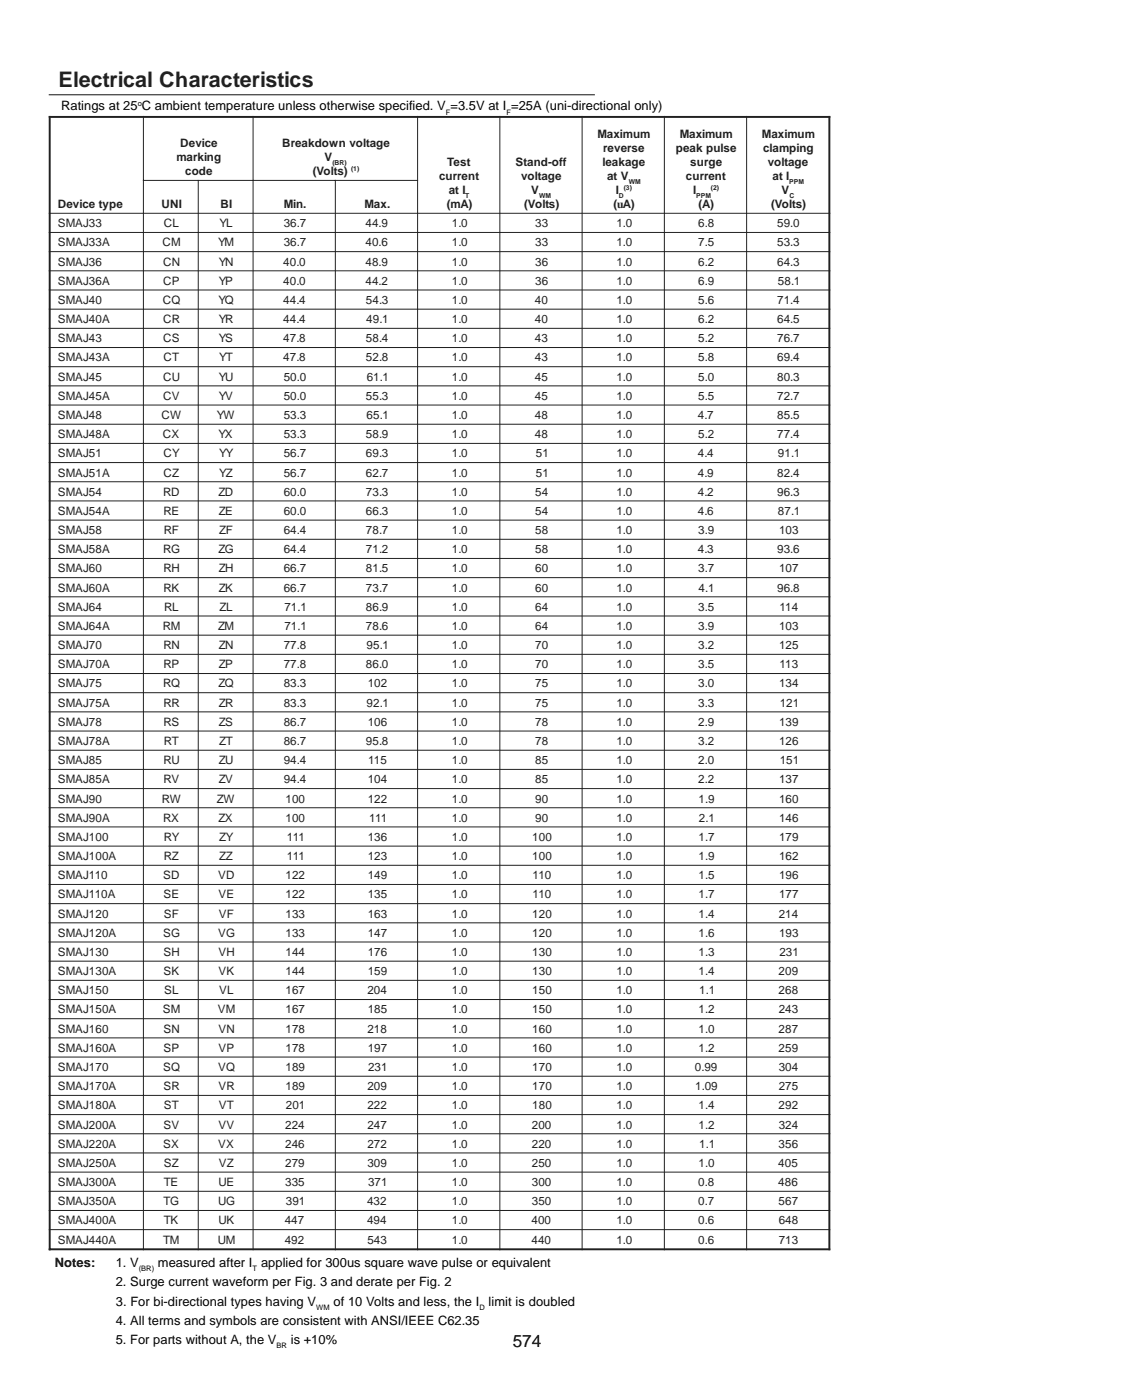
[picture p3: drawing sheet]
<svg xmlns="http://www.w3.org/2000/svg" width="185mm" height="230mm" viewBox="0 0 185 230" stroke-linecap="round" stroke-linejoin="round" font-family="sans-serif">
<defs><g id="words">
<text font-size="3.5" fill="#231f20" x="9.6" y="14.3">Electrical Characteristics</text>
<text font-size="2.8" x="84.2" y="221.4">574</text>
<text font-size="2.1" fill="#010000" x="10" y="18.1">Ratings at 25 C ambient temperature unless otherwise specified. V =3.5V at I =25A (uni-directional only)</text>
<g font-size="2.1">
<text x="9" y="208.1">Notes:</text>
<text x="19" y="208.1">1. V</text>
<text x="25.9" y="208.1">measured after I applied for 300us square wave pulse or equivalent</text>
<text x="19" y="211.3">2. Surge current waveform per Fig. 3 and derate per Fig. 2</text>
<text x="19" y="214.5">3. For bi-directional types having V</text>
<text x="54.8" y="214.5">of 10 Volts and less, the I</text>
<text x="80.2" y="214.5">limit is doubled</text>
<text x="19" y="217.7">4. All terms and symbols are consistent with ANSI/IEEE C62.35</text>
<text x="19" y="220.8">5. For parts without A, the V</text>
<text x="47.7" y="220.8">is +10%</text>
</g>
<g font-size="1.9" fill="#231f20">
<text x="98.1" y="22.7">Maximum</text>
<text x="111.6" y="22.7">Maximum</text>
<text x="125.1" y="22.7">Maximum</text>
<text x="29" y="26.4">marking</text>
<text x="29.6" y="24.1">Device</text>
<text x="30.4" y="28.7">code</text>
<text x="46.3" y="24.1">Breakdown voltage</text>
<text x="51.3" y="28.7">(Volts)</text>
<text x="53.2" y="26.4">V</text>
<text x="72.1" y="29.5">current</text>
<text x="73.4" y="27.3">Test</text>
<text x="84.6" y="27.3">Stand-off</text>
<text x="85.5" y="29.5">voltage</text>
<text x="98.9" y="27.3">leakage</text>
<text x="99" y="25">reverse</text>
<text x="99.7" y="29.5">at V</text>
<text x="110.9" y="25">peak pulse</text>
<text x="112.6" y="29.5">current</text>
<text x="113.3" y="27.3">surge</text>
<text x="125.3" y="25">clamping</text>
<text x="126" y="27.3">voltage</text>
<text x="126.8" y="29.5">at I</text>
<text x="9.5" y="34.1">Device type</text>
<text x="26.5" y="34.1">UNI</text>
<text x="36.2" y="34.1">BI</text>
<text x="46.6" y="34.1">Min.</text>
<text x="59.8" y="34.1">Max.</text>
<text x="73.3" y="34.1">(mA)</text>
<text x="73.7" y="31.8">at I</text>
<text x="86.1" y="34.1">(Volts)</text>
<text x="87.2" y="31.8">V</text>
<text x="100.7" y="34.1">(uA)</text>
<text x="101.1" y="31.8">I</text>
<text x="113.8" y="31.8">I</text>
<text x="114.7" y="34.1">(A)</text>
<text x="126.6" y="34.1">(Volts)</text>
<text x="128.3" y="31.8">V</text>
<text x="9.5" y="37.3">SMAJ33</text>
<text x="9.5" y="40.5">SMAJ33A</text>
<text x="26.7" y="40.5">CM</text>
<text x="26.9" y="37.3">CL</text>
<text x="35.8" y="40.5">YM</text>
<text x="36" y="37.3">YL</text>
<text x="46.6" y="37.3">36.7</text>
<text x="46.6" y="40.5">36.7</text>
<text x="60" y="40.5">40.6</text>
<text x="60" y="37.3">44.9</text>
<text x="74.2" y="37.3">1.0</text>
<text x="74.2" y="40.5">1.0</text>
<text x="87.8" y="37.3">33</text>
<text x="87.8" y="40.5">33</text>
<text x="101.2" y="37.3">1.0</text>
<text x="101.2" y="40.5">1.0</text>
<text x="114.6" y="37.3">6.8</text>
<text x="114.6" y="40.5">7.5</text>
<text x="127.6" y="37.3">59.0</text>
<text x="127.6" y="40.5">53.3</text>
<text x="9.5" y="43.6">SMAJ36</text>
<text x="9.5" y="46.8">SMAJ36A</text>
<text x="26.8" y="43.6">CN</text>
<text x="26.8" y="46.8">CP</text>
<text x="35.9" y="43.6">YN</text>
<text x="35.9" y="46.8">YP</text>
<text x="46.5" y="46.8">40.0</text>
<text x="46.5" y="43.6">40.0</text>
<text x="60" y="43.6">48.9</text>
<text x="60" y="46.8">44.2</text>
<text x="74.2" y="46.8">1.0</text>
<text x="74.2" y="43.6">1.0</text>
<text x="87.8" y="46.8">36</text>
<text x="87.8" y="43.6">36</text>
<text x="101.2" y="46.8">1.0</text>
<text x="101.2" y="43.6">1.0</text>
<text x="114.6" y="46.8">6.9</text>
<text x="114.6" y="43.6">6.2</text>
<text x="127.6" y="43.6">64.3</text>
<text x="127.7" y="46.8">58.1</text>
<text x="9.5" y="49.9">SMAJ40</text>
<text x="9.5" y="53.1">SMAJ40A</text>
<text x="26.7" y="49.9">CQ</text>
<text x="26.8" y="53.1">CR</text>
<text x="35.9" y="49.9">YQ</text>
<text x="35.9" y="53.1">YR</text>
<text x="46.5" y="49.9">44.4</text>
<text x="46.5" y="53.1">44.4</text>
<text x="60.1" y="49.9">54.3</text>
<text x="60.1" y="53.1">49.1</text>
<text x="74.2" y="49.9">1.0</text>
<text x="74.2" y="53.1">1.0</text>
<text x="87.8" y="49.9">40</text>
<text x="87.8" y="53.1">40</text>
<text x="101.2" y="49.9">1.0</text>
<text x="101.2" y="53.1">1.0</text>
<text x="114.6" y="49.9">5.6</text>
<text x="114.6" y="53.1">6.2</text>
<text x="127.6" y="53.1">64.5</text>
<text x="127.6" y="49.9">71.4</text>
<text x="9.5" y="56.2">SMAJ43</text>
<text x="9.5" y="59.4">SMAJ43A</text>
<text x="26.8" y="56.2">CS</text>
<text x="26.9" y="59.4">CT</text>
<text x="35.9" y="56.2">YS</text>
<text x="36" y="59.4">YT</text>
<text x="46.5" y="56.2">47.8</text>
<text x="46.5" y="59.4">47.8</text>
<text x="60.1" y="59.4">52.8</text>
<text x="60.1" y="56.2">58.4</text>
<text x="74.2" y="56.2">1.0</text>
<text x="74.2" y="59.4">1.0</text>
<text x="87.8" y="56.2">43</text>
<text x="87.8" y="59.4">43</text>
<text x="101.2" y="56.2">1.0</text>
<text x="101.2" y="59.4">1.0</text>
<text x="114.6" y="56.2">5.2</text>
<text x="114.6" y="59.4">5.8</text>
<text x="127.6" y="56.2">76.7</text>
<text x="127.6" y="59.4">69.4</text>
<text x="9.5" y="62.5">SMAJ45</text>
<text x="9.5" y="65.7">SMAJ45A</text>
<text x="26.8" y="62.5">CU</text>
<text x="26.8" y="65.7">CV</text>
<text x="35.9" y="62.5">YU</text>
<text x="35.9" y="65.7">YV</text>
<text x="46.6" y="62.5">50.0</text>
<text x="46.6" y="65.7">50.0</text>
<text x="60.1" y="65.7">55.3</text>
<text x="60.2" y="62.5">61.1</text>
<text x="74.2" y="62.5">1.0</text>
<text x="74.2" y="65.7">1.0</text>
<text x="87.8" y="62.5">45</text>
<text x="87.8" y="65.7">45</text>
<text x="101.2" y="62.5">1.0</text>
<text x="101.2" y="65.7">1.0</text>
<text x="114.6" y="62.5">5.0</text>
<text x="114.6" y="65.7">5.5</text>
<text x="127.6" y="62.5">80.3</text>
<text x="127.6" y="65.7">72.7</text>
<text x="9.5" y="68.8">SMAJ48</text>
<text x="9.5" y="72">SMAJ48A</text>
<text x="26.5" y="68.8">CW</text>
<text x="26.7" y="72">CX</text>
<text x="35.6" y="68.8">YW</text>
<text x="35.9" y="72">YX</text>
<text x="46.6" y="68.8">53.3</text>
<text x="46.6" y="72">53.3</text>
<text x="60.1" y="72">58.9</text>
<text x="60.2" y="68.8">65.1</text>
<text x="74.2" y="68.8">1.0</text>
<text x="74.2" y="72">1.0</text>
<text x="87.8" y="68.8">48</text>
<text x="87.8" y="72">48</text>
<text x="101.2" y="68.8">1.0</text>
<text x="101.2" y="72">1.0</text>
<text x="114.6" y="68.8">4.7</text>
<text x="114.6" y="72">5.2</text>
<text x="127.6" y="68.8">85.5</text>
<text x="127.6" y="72">77.4</text>
<text x="9.5" y="75.1">SMAJ51</text>
<text x="26.9" y="75.1">CY</text>
<text x="36" y="75.1">YY</text>
<text x="46.6" y="75.1">56.7</text>
<text x="60.1" y="75.1">69.3</text>
<text x="74.2" y="75.1">1.0</text>
<text x="88" y="75.1">51</text>
<text x="101.2" y="75.1">1.0</text>
<text x="114.6" y="75.1">4.4</text>
<text x="127.7" y="75.1">91.1</text>
<text x="9.5" y="78.3">SMAJ51A</text>
<text x="9.5" y="81.4">SMAJ54</text>
<text x="26.8" y="81.4">RD</text>
<text x="26.9" y="78.3">CZ</text>
<text x="35.9" y="81.4">ZD</text>
<text x="36" y="78.3">YZ</text>
<text x="46.6" y="78.3">56.7</text>
<text x="46.6" y="81.4">60.0</text>
<text x="60.1" y="78.3">62.7</text>
<text x="60.1" y="81.4">73.3</text>
<text x="74.2" y="78.3">1.0</text>
<text x="74.2" y="81.4">1.0</text>
<text x="87.8" y="81.4">54</text>
<text x="88" y="78.3">51</text>
<text x="101.2" y="78.3">1.0</text>
<text x="101.2" y="81.4">1.0</text>
<text x="114.6" y="78.3">4.9</text>
<text x="114.6" y="81.4">4.2</text>
<text x="127.6" y="81.4">96.3</text>
<text x="127.6" y="78.3">82.4</text>
<text x="9.5" y="84.6">SMAJ54A</text>
<text x="9.5" y="87.7">SMAJ58</text>
<text x="26.9" y="84.6">RE</text>
<text x="26.9" y="87.7">RF</text>
<text x="35.9" y="84.6">ZE</text>
<text x="36" y="87.7">ZF</text>
<text x="46.6" y="84.6">60.0</text>
<text x="46.6" y="87.7">64.4</text>
<text x="60.1" y="84.6">66.3</text>
<text x="60.1" y="87.7">78.7</text>
<text x="74.2" y="84.6">1.0</text>
<text x="74.2" y="87.7">1.0</text>
<text x="87.8" y="87.7">58</text>
<text x="87.8" y="84.6">54</text>
<text x="101.2" y="84.6">1.0</text>
<text x="101.2" y="87.7">1.0</text>
<text x="114.6" y="84.6">4.6</text>
<text x="114.6" y="87.7">3.9</text>
<text x="127.7" y="84.6">87.1</text>
<text x="127.9" y="87.7">103</text>
<text x="9.5" y="90.9">SMAJ58A</text>
<text x="9.5" y="94">SMAJ60</text>
<text x="26.8" y="90.9">RG</text>
<text x="26.9" y="94">RH</text>
<text x="35.9" y="90.9">ZG</text>
<text x="35.9" y="94">ZH</text>
<text x="46.6" y="94">66.7</text>
<text x="46.6" y="90.9">64.4</text>
<text x="60.1" y="90.9">71.2</text>
<text x="60.1" y="94">81.5</text>
<text x="74.2" y="90.9">1.0</text>
<text x="74.2" y="94">1.0</text>
<text x="87.8" y="90.9">58</text>
<text x="87.8" y="94">60</text>
<text x="101.2" y="90.9">1.0</text>
<text x="101.2" y="94">1.0</text>
<text x="114.6" y="90.9">4.3</text>
<text x="114.6" y="94">3.7</text>
<text x="127.6" y="90.9">93.6</text>
<text x="127.9" y="94">107</text>
<text x="9.5" y="100.3">SMAJ64</text>
<text x="9.5" y="97.2">SMAJ60A</text>
<text x="26.9" y="97.2">RK</text>
<text x="27" y="100.3">RL</text>
<text x="35.9" y="97.2">ZK</text>
<text x="36" y="100.3">ZL</text>
<text x="46.6" y="97.2">66.7</text>
<text x="46.7" y="100.3">71.1</text>
<text x="60.1" y="100.3">86.9</text>
<text x="60.1" y="97.2">73.7</text>
<text x="74.2" y="100.3">1.0</text>
<text x="74.2" y="97.2">1.0</text>
<text x="87.8" y="97.2">60</text>
<text x="87.8" y="100.3">64</text>
<text x="101.2" y="100.3">1.0</text>
<text x="101.2" y="97.2">1.0</text>
<text x="114.6" y="100.3">3.5</text>
<text x="114.7" y="97.2">4.1</text>
<text x="127.6" y="97.2">96.8</text>
<text x="127.9" y="100.3">114</text>
<text x="9.5" y="103.5">SMAJ64A</text>
<text x="9.5" y="106.6">SMAJ70</text>
<text x="26.7" y="103.5">RM</text>
<text x="26.9" y="106.6">RN</text>
<text x="35.8" y="103.5">ZM</text>
<text x="35.9" y="106.6">ZN</text>
<text x="46.6" y="106.6">77.8</text>
<text x="46.7" y="103.5">71.1</text>
<text x="60.1" y="103.5">78.6</text>
<text x="60.2" y="106.6">95.1</text>
<text x="74.2" y="103.5">1.0</text>
<text x="74.2" y="106.6">1.0</text>
<text x="87.8" y="106.6">70</text>
<text x="87.8" y="103.5">64</text>
<text x="101.2" y="103.5">1.0</text>
<text x="101.2" y="106.6">1.0</text>
<text x="114.6" y="103.5">3.9</text>
<text x="114.6" y="106.6">3.2</text>
<text x="127.9" y="103.5">103</text>
<text x="127.9" y="106.6">125</text>
<text x="9.5" y="109.8">SMAJ70A</text>
<text x="9.5" y="112.9">SMAJ75</text>
<text x="26.8" y="112.9">RQ</text>
<text x="26.9" y="109.8">RP</text>
<text x="35.9" y="112.9">ZQ</text>
<text x="35.9" y="109.8">ZP</text>
<text x="46.6" y="109.8">77.8</text>
<text x="46.6" y="112.9">83.3</text>
<text x="60.1" y="109.8">86.0</text>
<text x="60.4" y="112.9">102</text>
<text x="74.2" y="109.8">1.0</text>
<text x="74.2" y="112.9">1.0</text>
<text x="87.8" y="109.8">70</text>
<text x="87.8" y="112.9">75</text>
<text x="101.2" y="109.8">1.0</text>
<text x="101.2" y="112.9">1.0</text>
<text x="114.6" y="109.8">3.5</text>
<text x="114.6" y="112.9">3.0</text>
<text x="127.9" y="112.9">134</text>
<text x="127.9" y="109.8">113</text>
<text x="9.5" y="116.1">SMAJ75A</text>
<text x="9.5" y="119.2">SMAJ78</text>
<text x="26.9" y="116.1">RR</text>
<text x="26.9" y="119.2">RS</text>
<text x="35.9" y="116.1">ZR</text>
<text x="35.9" y="119.2">ZS</text>
<text x="46.6" y="116.1">83.3</text>
<text x="46.6" y="119.2">86.7</text>
<text x="60.2" y="116.1">92.1</text>
<text x="60.4" y="119.2">106</text>
<text x="74.2" y="116.1">1.0</text>
<text x="74.2" y="119.2">1.0</text>
<text x="87.8" y="116.1">75</text>
<text x="87.8" y="119.2">78</text>
<text x="101.2" y="116.1">1.0</text>
<text x="101.2" y="119.2">1.0</text>
<text x="114.6" y="116.1">3.3</text>
<text x="114.6" y="119.2">2.9</text>
<text x="127.9" y="119.2">139</text>
<text x="128" y="116.1">121</text>
<text x="9.5" y="122.4">SMAJ78A</text>
<text x="9.5" y="125.5">SMAJ85</text>
<text x="26.9" y="125.5">RU</text>
<text x="26.9" y="122.4">RT</text>
<text x="35.9" y="125.5">ZU</text>
<text x="36" y="122.4">ZT</text>
<text x="46.6" y="122.4">86.7</text>
<text x="46.6" y="125.5">94.4</text>
<text x="60.1" y="122.4">95.8</text>
<text x="60.4" y="125.5">115</text>
<text x="74.2" y="122.4">1.0</text>
<text x="74.2" y="125.5">1.0</text>
<text x="87.8" y="122.4">78</text>
<text x="87.8" y="125.5">85</text>
<text x="101.2" y="122.4">1.0</text>
<text x="101.2" y="125.5">1.0</text>
<text x="114.6" y="122.4">3.2</text>
<text x="114.6" y="125.5">2.0</text>
<text x="127.9" y="122.4">126</text>
<text x="128" y="125.5">151</text>
<text x="9.5" y="128.7">SMAJ85A</text>
<text x="9.5" y="131.8">SMAJ90</text>
<text x="26.6" y="131.8">RW</text>
<text x="26.9" y="128.7">RV</text>
<text x="35.6" y="131.8">ZW</text>
<text x="35.9" y="128.7">ZV</text>
<text x="46.6" y="128.7">94.4</text>
<text x="46.9" y="131.8">100</text>
<text x="60.4" y="131.8">122</text>
<text x="60.4" y="128.7">104</text>
<text x="74.2" y="128.7">1.0</text>
<text x="74.2" y="131.8">1.0</text>
<text x="87.8" y="128.7">85</text>
<text x="87.8" y="131.8">90</text>
<text x="101.2" y="128.7">1.0</text>
<text x="101.2" y="131.8">1.0</text>
<text x="114.6" y="128.7">2.2</text>
<text x="114.7" y="131.8">1.9</text>
<text x="127.9" y="128.7">137</text>
<text x="127.9" y="131.8">160</text>
<text x="9.5" y="135">SMAJ90A</text>
<text x="26.8" y="135">RX</text>
<text x="35.9" y="135">ZX</text>
<text x="46.9" y="135">100</text>
<text x="60.6" y="135">111</text>
<text x="74.2" y="135">1.0</text>
<text x="87.8" y="135">90</text>
<text x="101.2" y="135">1.0</text>
<text x="114.7" y="135">2.1</text>
<text x="127.9" y="135">146</text>
<text x="9.5" y="141.3">SMAJ100A</text>
<text x="9.5" y="138.1">SMAJ100</text>
<text x="26.9" y="141.3">RZ</text>
<text x="26.9" y="138.1">RY</text>
<text x="36" y="141.3">ZZ</text>
<text x="36" y="138.1">ZY</text>
<text x="47.1" y="141.3">111</text>
<text x="47.1" y="138.1">111</text>
<text x="60.4" y="141.3">123</text>
<text x="60.4" y="138.1">136</text>
<text x="74.2" y="141.3">1.0</text>
<text x="74.2" y="138.1">1.0</text>
<text x="87.4" y="141.3">100</text>
<text x="87.4" y="138.1">100</text>
<text x="101.2" y="141.3">1.0</text>
<text x="101.2" y="138.1">1.0</text>
<text x="114.7" y="141.3">1.9</text>
<text x="114.7" y="138.1">1.7</text>
<text x="127.9" y="141.3">162</text>
<text x="127.9" y="138.1">179</text>
<text x="9.5" y="144.4">SMAJ110</text>
<text x="9.5" y="147.6">SMAJ110A</text>
<text x="26.8" y="144.4">SD</text>
<text x="26.9" y="147.6">SE</text>
<text x="35.8" y="144.4">VD</text>
<text x="35.9" y="147.6">VE</text>
<text x="46.9" y="144.4">122</text>
<text x="46.9" y="147.6">122</text>
<text x="60.4" y="147.6">135</text>
<text x="60.4" y="144.4">149</text>
<text x="74.2" y="144.4">1.0</text>
<text x="74.2" y="147.6">1.0</text>
<text x="87.4" y="144.4">110</text>
<text x="87.4" y="147.6">110</text>
<text x="101.2" y="144.4">1.0</text>
<text x="101.2" y="147.6">1.0</text>
<text x="114.7" y="144.4">1.5</text>
<text x="114.7" y="147.6">1.7</text>
<text x="127.9" y="144.4">196</text>
<text x="127.9" y="147.6">177</text>
<text x="9.5" y="150.7">SMAJ120</text>
<text x="9.5" y="153.9">SMAJ120A</text>
<text x="26.8" y="153.9">SG</text>
<text x="26.9" y="150.7">SF</text>
<text x="35.8" y="153.9">VG</text>
<text x="35.9" y="150.7">VF</text>
<text x="46.9" y="150.7">133</text>
<text x="46.9" y="153.9">133</text>
<text x="60.4" y="150.7">163</text>
<text x="60.4" y="153.9">147</text>
<text x="74.2" y="150.7">1.0</text>
<text x="74.2" y="153.9">1.0</text>
<text x="87.4" y="150.7">120</text>
<text x="87.4" y="153.9">120</text>
<text x="101.2" y="150.7">1.0</text>
<text x="101.2" y="153.9">1.0</text>
<text x="114.7" y="153.9">1.6</text>
<text x="114.7" y="150.7">1.4</text>
<text x="127.8" y="150.7">214</text>
<text x="127.9" y="153.9">193</text>
<text x="9.5" y="157">SMAJ130</text>
<text x="9.5" y="160.2">SMAJ130A</text>
<text x="26.9" y="157">SH</text>
<text x="26.9" y="160.2">SK</text>
<text x="35.9" y="157">VH</text>
<text x="35.9" y="160.2">VK</text>
<text x="46.9" y="157">144</text>
<text x="46.9" y="160.2">144</text>
<text x="60.4" y="157">176</text>
<text x="60.4" y="160.2">159</text>
<text x="74.2" y="157">1.0</text>
<text x="74.2" y="160.2">1.0</text>
<text x="87.4" y="157">130</text>
<text x="87.4" y="160.2">130</text>
<text x="101.2" y="157">1.0</text>
<text x="101.2" y="160.2">1.0</text>
<text x="114.7" y="157">1.3</text>
<text x="114.7" y="160.2">1.4</text>
<text x="127.8" y="160.2">209</text>
<text x="127.9" y="157">231</text>
<text x="9.5" y="163.3">SMAJ150</text>
<text x="9.5" y="166.5">SMAJ150A</text>
<text x="26.7" y="166.5">SM</text>
<text x="27" y="163.3">SL</text>
<text x="35.7" y="166.5">VM</text>
<text x="36" y="163.3">VL</text>
<text x="46.9" y="163.3">167</text>
<text x="46.9" y="166.5">167</text>
<text x="60.3" y="163.3">204</text>
<text x="60.4" y="166.5">185</text>
<text x="74.2" y="163.3">1.0</text>
<text x="74.2" y="166.5">1.0</text>
<text x="87.4" y="163.3">150</text>
<text x="87.4" y="166.5">150</text>
<text x="101.2" y="163.3">1.0</text>
<text x="101.2" y="166.5">1.0</text>
<text x="114.7" y="166.5">1.2</text>
<text x="114.8" y="163.3">1.1</text>
<text x="127.8" y="163.3">268</text>
<text x="127.8" y="166.5">243</text>
<text x="9.5" y="169.6">SMAJ160</text>
<text x="9.5" y="172.8">SMAJ160A</text>
<text x="26.9" y="169.6">SN</text>
<text x="26.9" y="172.8">SP</text>
<text x="35.9" y="169.6">VN</text>
<text x="35.9" y="172.8">VP</text>
<text x="46.9" y="169.6">178</text>
<text x="46.9" y="172.8">178</text>
<text x="60.3" y="169.6">218</text>
<text x="60.4" y="172.8">197</text>
<text x="74.2" y="169.6">1.0</text>
<text x="74.2" y="172.8">1.0</text>
<text x="87.4" y="169.6">160</text>
<text x="87.4" y="172.8">160</text>
<text x="101.2" y="169.6">1.0</text>
<text x="101.2" y="172.8">1.0</text>
<text x="114.7" y="169.6">1.0</text>
<text x="114.7" y="172.8">1.2</text>
<text x="127.8" y="169.6">287</text>
<text x="127.8" y="172.8">259</text>
<text x="9.5" y="175.9">SMAJ170</text>
<text x="9.5" y="179.1">SMAJ170A</text>
<text x="26.8" y="175.9">SQ</text>
<text x="26.9" y="179.1">SR</text>
<text x="35.8" y="175.9">VQ</text>
<text x="35.9" y="179.1">VR</text>
<text x="46.9" y="175.9">189</text>
<text x="46.9" y="179.1">189</text>
<text x="60.3" y="179.1">209</text>
<text x="60.4" y="175.9">231</text>
<text x="74.2" y="175.9">1.0</text>
<text x="74.2" y="179.1">1.0</text>
<text x="87.4" y="175.9">170</text>
<text x="87.4" y="179.1">170</text>
<text x="101.2" y="175.9">1.0</text>
<text x="101.2" y="179.1">1.0</text>
<text x="114.1" y="175.9">0.99</text>
<text x="114.1" y="179.1">1.09</text>
<text x="127.8" y="179.1">275</text>
<text x="127.8" y="175.9">304</text>
<text x="9.5" y="182.2">SMAJ180A</text>
<text x="9.5" y="185.4">SMAJ200A</text>
<text x="26.9" y="185.4">SV</text>
<text x="26.9" y="182.2">ST</text>
<text x="35.9" y="185.4">VV</text>
<text x="35.9" y="182.2">VT</text>
<text x="46.8" y="185.4">224</text>
<text x="46.9" y="182.2">201</text>
<text x="60.3" y="182.2">222</text>
<text x="60.3" y="185.4">247</text>
<text x="74.2" y="182.2">1.0</text>
<text x="74.2" y="185.4">1.0</text>
<text x="87.3" y="185.4">200</text>
<text x="87.4" y="182.2">180</text>
<text x="101.2" y="182.2">1.0</text>
<text x="101.2" y="185.4">1.0</text>
<text x="114.7" y="185.4">1.2</text>
<text x="114.7" y="182.2">1.4</text>
<text x="127.8" y="182.2">292</text>
<text x="127.8" y="185.4">324</text>
<text x="9.5" y="188.5">SMAJ220A</text>
<text x="9.5" y="191.7">SMAJ250A</text>
<text x="26.8" y="188.5">SX</text>
<text x="26.9" y="191.7">SZ</text>
<text x="35.8" y="188.5">VX</text>
<text x="35.9" y="191.7">VZ</text>
<text x="46.8" y="191.7">279</text>
<text x="46.8" y="188.5">246</text>
<text x="60.3" y="188.5">272</text>
<text x="60.3" y="191.7">309</text>
<text x="74.2" y="188.5">1.0</text>
<text x="74.2" y="191.7">1.0</text>
<text x="87.3" y="188.5">220</text>
<text x="87.3" y="191.7">250</text>
<text x="101.2" y="188.5">1.0</text>
<text x="101.2" y="191.7">1.0</text>
<text x="114.7" y="191.7">1.0</text>
<text x="114.8" y="188.5">1.1</text>
<text x="127.8" y="191.7">405</text>
<text x="127.8" y="188.5">356</text>
<text x="9.5" y="194.8">SMAJ300A</text>
<text x="9.5" y="198">SMAJ350A</text>
<text x="26.9" y="198">TG</text>
<text x="26.9" y="194.8">TE</text>
<text x="35.8" y="198">UG</text>
<text x="35.9" y="194.8">UE</text>
<text x="46.8" y="194.8">335</text>
<text x="46.9" y="198">391</text>
<text x="60.2" y="198">432</text>
<text x="60.4" y="194.8">371</text>
<text x="74.2" y="194.8">1.0</text>
<text x="74.2" y="198">1.0</text>
<text x="87.3" y="194.8">300</text>
<text x="87.3" y="198">350</text>
<text x="101.2" y="194.8">1.0</text>
<text x="101.2" y="198">1.0</text>
<text x="114.6" y="194.8">0.8</text>
<text x="114.6" y="198">0.7</text>
<text x="127.8" y="194.8">486</text>
<text x="127.8" y="198">567</text>
<text x="9.5" y="201.1">SMAJ400A</text>
<text x="26.9" y="201.1">TK</text>
<text x="35.9" y="201.1">UK</text>
<text x="46.7" y="201.1">447</text>
<text x="60.2" y="201.1">494</text>
<text x="74.2" y="201.1">1.0</text>
<text x="87.3" y="201.1">400</text>
<text x="101.2" y="201.1">1.0</text>
<text x="114.6" y="201.1">0.6</text>
<text x="127.8" y="201.1">648</text>
<text x="9.5" y="204.3">SMAJ440A</text>
<text x="26.8" y="204.3">TM</text>
<text x="35.7" y="204.3">UM</text>
<text x="46.7" y="204.3">492</text>
<text x="60.3" y="204.3">543</text>
<text x="74.2" y="204.3">1.0</text>
<text x="87.3" y="204.3">440</text>
<text x="101.2" y="204.3">1.0</text>
<text x="114.6" y="204.3">0.6</text>
<text x="127.8" y="204.3">713</text>
</g>
<g font-size="1.2" fill="#010000">
<text x="22.6" y="17.4">o</text>
<text x="73.2" y="18.8">F</text>
<text x="83.1" y="18.8">F</text>
</g>
<g font-size="1.2">
<text x="22.8" y="208.8">(BR)</text>
<text x="41.4" y="208.8">T</text>
<text x="51.9" y="215.2">WM</text>
<text x="78.7" y="215.2">D</text>
<text x="45.4" y="221.5">BR</text>
</g>
<g font-size="1.1" fill="#231f20">
<text x="54.6" y="27.1">(BR)</text>
<text x="57.6" y="28.1">(1)</text>
<text x="76.4" y="32.5">T</text>
<text x="88.5" y="32.5">WM</text>
<text x="101.6" y="32.5">D</text>
<text x="102.4" y="31.2">(3)</text>
<text x="103.2" y="30.2">WM</text>
<text x="114.3" y="32.5">PPM</text>
<text x="116.7" y="31.2">(2)</text>
<text x="129.5" y="30.2">PPM</text>
<text x="129.6" y="32.5">C</text>
</g>
</g></defs>
<path d="M8 15.6h89.6" fill="none" stroke="#231f20" stroke-width=".18"/>
<path d="M8 19.2h128.3M8.2 19v186.4M136.1 19v186.4M8 205.2h128.3" fill="none" stroke="#231f20" stroke-width=".32"/>
<g fill="none" stroke="#231f20" stroke-width=".16">
<path d="M23.5 19v186.4M41.5 19v186.4M68.5 19v186.4M82.1 19v186.4M95.6 19v186.4M109.1 19v186.4M122.6 19v186.4M8 35h128.3M8 38.2h128.3M23.5 29.6h45.1M32.5 29.6v175.8M55 29.6v175.8"/>
<path d="M8 41.3h128.3M8 44.5h128.3M8 47.6h128.3M8 50.8h128.3M8 53.9h128.3M8 57.1h128.3M8 60.2h128.3M8 63.4h128.3M8 66.5h128.3M8 69.7h128.3M8 72.8h128.3M8 76h128.3"/>
<path d="M8 79.1h128.3M8 82.3h128.3M8 85.4h128.3M8 88.6h128.3M8 91.7h128.3M8 94.9h128.3M8 98h128.3M8 101.2h128.3M8 104.3h128.3M8 107.5h128.3M8 110.6h128.3M8 113.8h128.3"/>
<path d="M8 116.9h128.3M8 120.1h128.3M8 123.2h128.3M8 126.4h128.3M8 129.5h128.3M8 132.7h128.3M8 135.9h128.3M8 139h128.3M8 142.2h128.3M8 145.3h128.3M8 148.5h128.3M8 151.6h128.3"/>
<path d="M8 154.8h128.3M8 157.9h128.3M8 161.1h128.3M8 164.2h128.3M8 167.4h128.3M8 170.5h128.3M8 173.7h128.3M8 176.8h128.3M8 180h128.3M8 183.1h128.3M8 186.3h128.3M8 189.4h128.3"/>
<path d="M8 192.6h128.3M8 195.7h128.3M8 198.9h128.3M8 202h128.3"/>
</g>
<use href="#words"/>
</svg>
